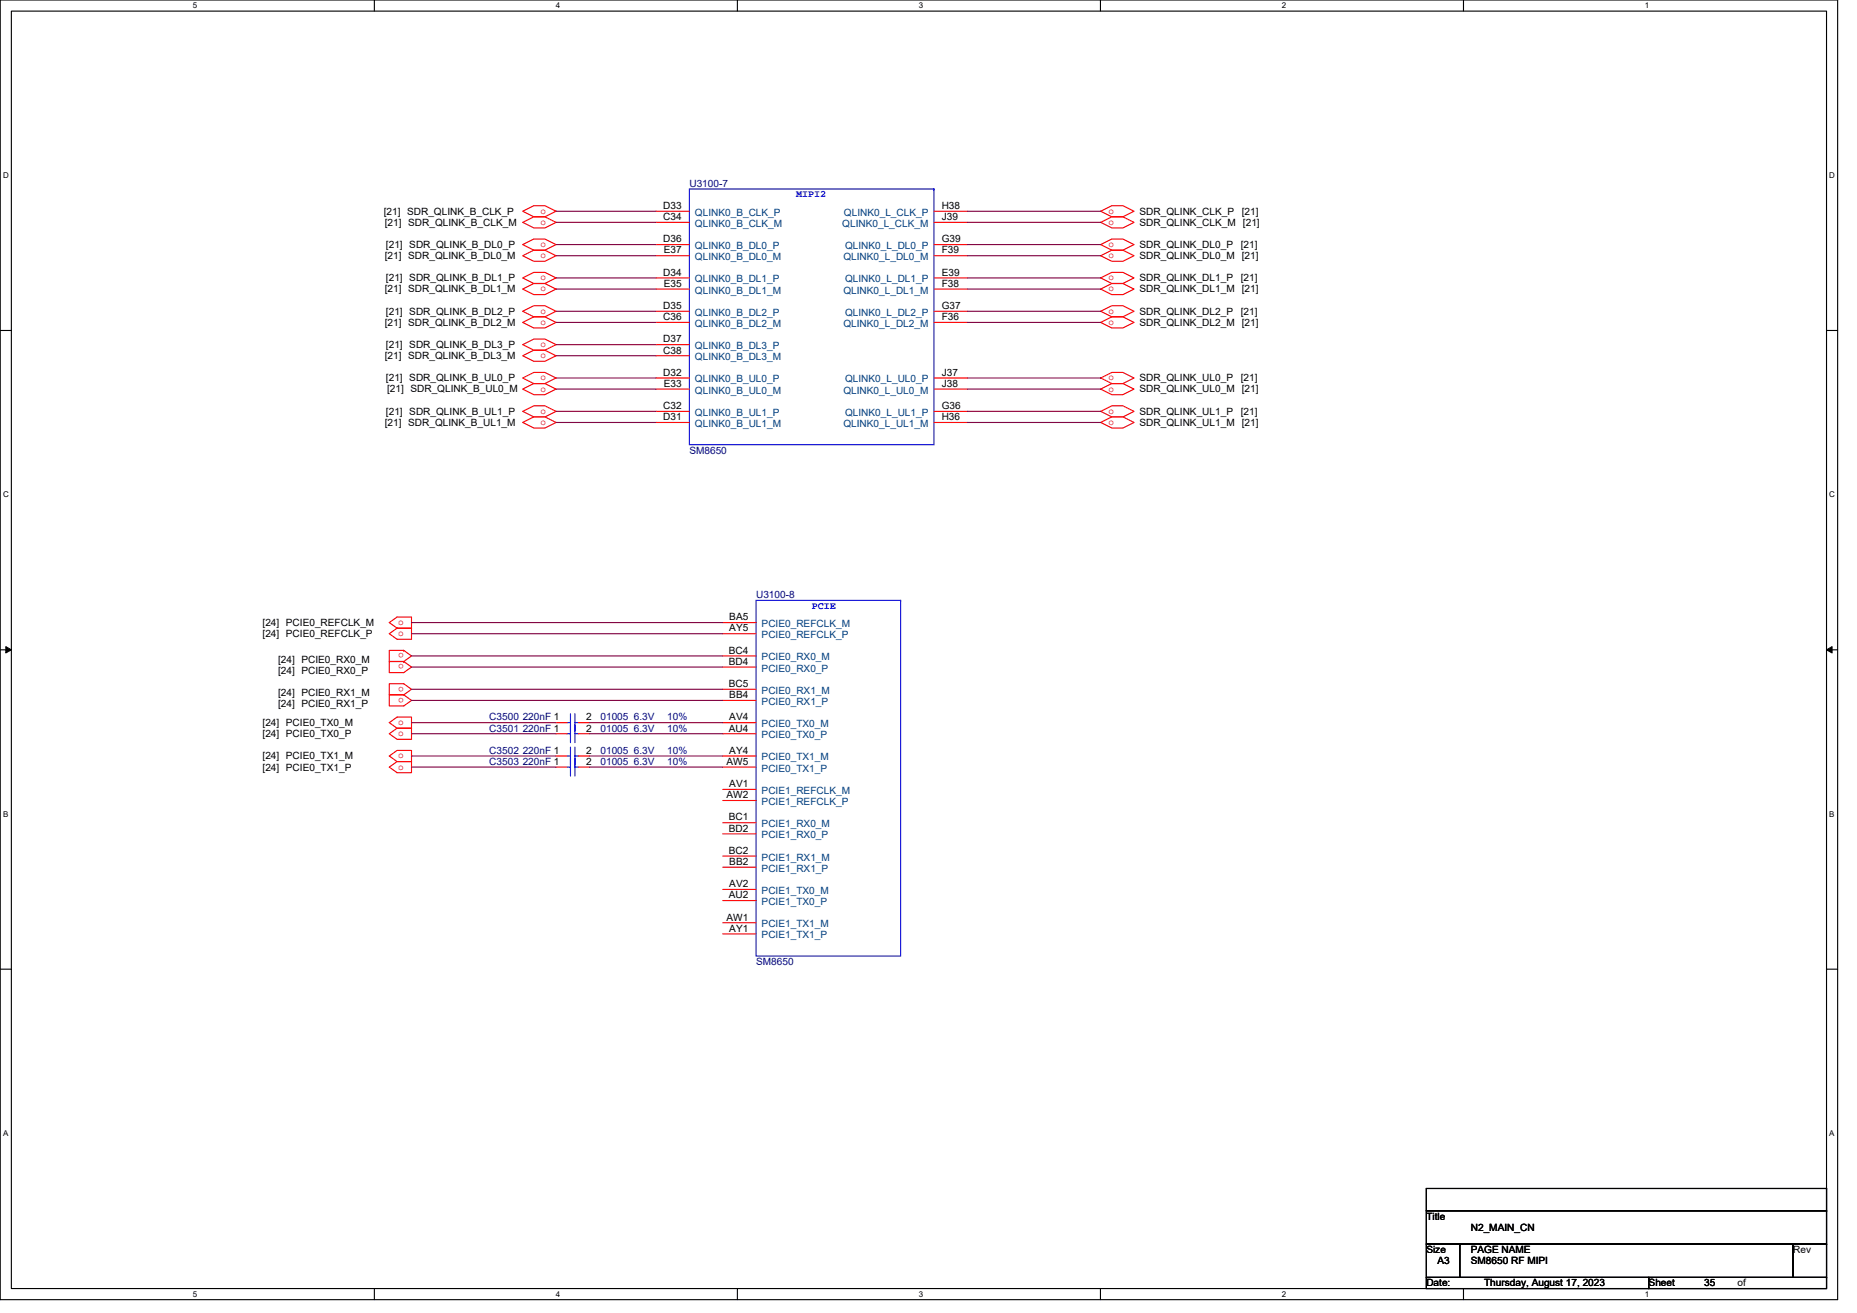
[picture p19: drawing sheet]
<svg xmlns="http://www.w3.org/2000/svg" width="297mm" height="210mm" viewBox="0 0 297 210" stroke-linecap="round" stroke-linejoin="round" font-family="sans-serif">
<defs><g id="words">
<g font-size="1.6" fill="#000080">
<text x="110.3" y="29.9">U3100-7</text>
<text x="110.3" y="72.5">SM8650</text>
<text x="120.9" y="95.7">U3100-8</text>
<text x="78.3" y="115.2">C3500 220nF 1</text>
<text x="78.3" y="117">C3501 220nF 1</text>
<text x="96" y="115.2">01005 6.3V</text>
<text x="96" y="117">01005 6.3V</text>
<text x="106.7" y="115.2">10%</text>
<text x="106.7" y="117">10%</text>
<text x="78.3" y="120.6">C3502 220nF 1</text>
<text x="78.3" y="122.3">C3503 220nF 1</text>
<text x="96" y="120.6">01005 6.3V</text>
<text x="96" y="122.3">01005 6.3V</text>
<text x="106.7" y="120.6">10%</text>
<text x="106.7" y="122.3">10%</text>
<text x="120.9" y="154.3">SM8650</text>
</g>
<g font-size="1.6">
<text x="61.4" y="34.3">[21] SDR_QLINK_B_CLK_P</text>
<text x="106.1" y="35.2">C34</text>
<text x="106.1" y="33.4">D33</text>
<text x="150.6" y="33.4">H38</text>
<text x="150.6" y="35.2">J39</text>
<text x="182.3" y="34.3">SDR_QLINK_CLK_P</text>
<text x="198.6" y="34.3">[21]</text>
<text x="61.6" y="41.4">[21] SDR_QLINK_B_DL0_M</text>
<text x="61.6" y="36.1">[21] SDR_QLINK_B_CLK_M</text>
<text x="61.7" y="39.7">[21] SDR_QLINK_B_DL0_P</text>
<text x="106.1" y="38.8">D36</text>
<text x="106.2" y="40.5">E37</text>
<text x="150.6" y="40.5">F39</text>
<text x="150.6" y="38.8">G39</text>
<text x="182.3" y="36.1">SDR_QLINK_CLK_M</text>
<text x="182.3" y="41.4">SDR_QLINK_DL0_M</text>
<text x="182.3" y="39.7">SDR_QLINK_DL0_P</text>
<text x="198.5" y="39.7">[21]</text>
<text x="198.6" y="41.4">[21]</text>
<text x="198.8" y="36.1">[21]</text>
<text x="61.6" y="46.8">[21] SDR_QLINK_B_DL1_M</text>
<text x="61.7" y="45">[21] SDR_QLINK_B_DL1_P</text>
<text x="106.1" y="44.1">D34</text>
<text x="106.2" y="45.9">E35</text>
<text x="150.6" y="45.9">F38</text>
<text x="150.6" y="44.1">E39</text>
<text x="182.3" y="46.8">SDR_QLINK_DL1_M</text>
<text x="182.3" y="45">SDR_QLINK_DL1_P</text>
<text x="198.5" y="45">[21]</text>
<text x="198.6" y="46.8">[21]</text>
<text x="61.6" y="52.1">[21] SDR_QLINK_B_DL2_M</text>
<text x="61.7" y="50.3">[21] SDR_QLINK_B_DL2_P</text>
<text x="106.1" y="51.2">C36</text>
<text x="106.1" y="49.4">D35</text>
<text x="150.6" y="51.2">F36</text>
<text x="150.6" y="49.4">G37</text>
<text x="182.3" y="52.1">SDR_QLINK_DL2_M</text>
<text x="182.3" y="50.3">SDR_QLINK_DL2_P</text>
<text x="198.5" y="50.3">[21]</text>
<text x="198.6" y="52.1">[21]</text>
<text x="61.6" y="57.4">[21] SDR_QLINK_B_DL3_M</text>
<text x="61.7" y="55.7">[21] SDR_QLINK_B_DL3_P</text>
<text x="106.1" y="56.5">C38</text>
<text x="106.1" y="54.8">D37</text>
<text x="61.7" y="61">[21] SDR_QLINK_B_UL0_P</text>
<text x="61.9" y="62.8">[21] SDR_QLINK_B_UL0_M</text>
<text x="106.1" y="60.1">D32</text>
<text x="106.1" y="65.4">C32</text>
<text x="106.2" y="61.9">E33</text>
<text x="150.6" y="61.9">J38</text>
<text x="150.6" y="60.1">J37</text>
<text x="150.6" y="65.4">G36</text>
<text x="182.3" y="62.8">SDR_QLINK_UL0_M</text>
<text x="182.3" y="61">SDR_QLINK_UL0_P</text>
<text x="198.5" y="61">[21]</text>
<text x="198.6" y="62.8">[21]</text>
<text x="61.6" y="68.1">[21] SDR_QLINK_B_UL1_M</text>
<text x="61.7" y="66.3">[21] SDR_QLINK_B_UL1_P</text>
<text x="106.1" y="67.2">D31</text>
<text x="150.6" y="67.2">H36</text>
<text x="182.3" y="68.1">SDR_QLINK_UL1_M</text>
<text x="182.3" y="66.3">SDR_QLINK_UL1_P</text>
<text x="198.5" y="66.3">[21]</text>
<text x="198.6" y="68.1">[21]</text>
<text x="42" y="100.1">[24] PCIE0_REFCLK_M</text>
<text x="42" y="101.9">[24] PCIE0_REFCLK_P</text>
<text x="116.7" y="99.2">BA5</text>
<text x="116.7" y="101">AY5</text>
<text x="44.5" y="106">[24] PCIE0_RX0_M</text>
<text x="44.5" y="107.8">[24] PCIE0_RX0_P</text>
<text x="116.6" y="104.5">BC4</text>
<text x="116.6" y="106.3">BD4</text>
<text x="44.5" y="111.3">[24] PCIE0_RX1_M</text>
<text x="44.5" y="113.1">[24] PCIE0_RX1_P</text>
<text x="116.6" y="109.9">BC5</text>
<text x="116.7" y="111.7">BB4</text>
<text x="42" y="116.1">[24] PCIE0_TX0_M</text>
<text x="42" y="117.9">[24] PCIE0_TX0_P</text>
<text x="93.7" y="115.2">2</text>
<text x="93.7" y="117">2</text>
<text x="116.6" y="117">AU4</text>
<text x="116.7" y="115.2">AV4</text>
<text x="42" y="121.4">[24] PCIE0_TX1_M</text>
<text x="42" y="123.2">[24] PCIE0_TX1_P</text>
<text x="93.7" y="120.5">2</text>
<text x="93.7" y="122.3">2</text>
<text x="116.2" y="122.3">AW5</text>
<text x="116.7" y="120.5">AY4</text>
<text x="116.7" y="125.9">AV1</text>
<text x="116.2" y="127.7">AW2</text>
<text x="116.6" y="131.2">BC1</text>
<text x="116.6" y="133">BD2</text>
<text x="116.6" y="136.5">BC2</text>
<text x="116.6" y="143.7">AU2</text>
<text x="116.7" y="138.3">BB2</text>
<text x="116.7" y="141.9">AV2</text>
<text x="116.2" y="147.2">AW1</text>
<text x="116.7" y="149">AY1</text>
<text x="228.2" y="195.1">Title</text>
<text x="235.3" y="196.8">N2_MAIN_CN</text>
<text x="228.2" y="200.4">Size</text>
<text x="229.9" y="202.2">A3</text>
<text x="235.3" y="200.4">PAGE NAME</text>
<text x="235.3" y="202.2">SM8650 RF MIPI</text>
<text x="286.8" y="200.4">Rev</text>
<text x="228.2" y="205.7">Date:</text>
<text x="237.4" y="205.7">Thursday, August 17, 2023</text>
<text x="263.7" y="205.7">Sheet</text>
<text x="272.6" y="205.7">35</text>
<text x="277.9" y="205.7">of</text>
</g>
<g font-size="1.6" fill="#f00">
<text x="86.4" y="34.2">o</text>
<text x="86.4" y="35.9">o</text>
<text x="177.3" y="35.9">o</text>
<text x="177.3" y="34.2">o</text>
<text x="86.4" y="41.3">o</text>
<text x="86.4" y="39.5">o</text>
<text x="177.3" y="41.3">o</text>
<text x="177.3" y="39.5">o</text>
<text x="86.4" y="46.6">o</text>
<text x="86.4" y="44.8">o</text>
<text x="177.3" y="46.6">o</text>
<text x="177.3" y="44.8">o</text>
<text x="86.4" y="51.9">o</text>
<text x="86.4" y="50.2">o</text>
<text x="177.3" y="51.9">o</text>
<text x="177.3" y="50.2">o</text>
<text x="86.4" y="57.3">o</text>
<text x="86.4" y="55.5">o</text>
<text x="86.4" y="60.8">o</text>
<text x="86.4" y="62.6">o</text>
<text x="177.3" y="62.6">o</text>
<text x="177.3" y="60.8">o</text>
<text x="86.4" y="68">o</text>
<text x="86.4" y="66.2">o</text>
<text x="177.3" y="68">o</text>
<text x="177.3" y="66.2">o</text>
<text x="63.7" y="100">o</text>
<text x="63.7" y="101.7">o</text>
<text x="64.6" y="104.5" transform="rotate(180 64.6 104.5)">o</text>
<text x="64.6" y="106.2" transform="rotate(180 64.6 106.2)">o</text>
<text x="64.6" y="109.8" transform="rotate(180 64.6 109.8)">o</text>
<text x="64.6" y="111.6" transform="rotate(180 64.6 111.6)">o</text>
<text x="63.7" y="116">o</text>
<text x="63.7" y="117.7">o</text>
<text x="63.7" y="121.3">o</text>
<text x="63.7" y="123.1">o</text>
</g>
<g font-size="1.6" fill="#004080">
<text x="111.2" y="34.5">QLINK0_B_CLK_P</text>
<text x="135" y="34.5">QLINK0_L_CLK_P</text>
<text x="111.2" y="36.3">QLINK0_B_CLK_M</text>
<text x="111.2" y="41.6">QLINK0_B_DL0_M</text>
<text x="111.2" y="39.8">QLINK0_B_DL0_P</text>
<text x="134.7" y="36.3">QLINK0_L_CLK_M</text>
<text x="134.9" y="41.6">QLINK0_L_DL0_M</text>
<text x="135.2" y="39.8">QLINK0_L_DL0_P</text>
<text x="111.2" y="46.9">QLINK0_B_DL1_M</text>
<text x="111.2" y="45.2">QLINK0_B_DL1_P</text>
<text x="134.9" y="46.9">QLINK0_L_DL1_M</text>
<text x="135.2" y="45.2">QLINK0_L_DL1_P</text>
<text x="111.2" y="52.3">QLINK0_B_DL2_M</text>
<text x="111.2" y="50.5">QLINK0_B_DL2_P</text>
<text x="134.9" y="52.3">QLINK0_L_DL2_M</text>
<text x="135.2" y="50.5">QLINK0_L_DL2_P</text>
<text x="111.2" y="57.6">QLINK0_B_DL3_M</text>
<text x="111.2" y="55.8">QLINK0_B_DL3_P</text>
<text x="111.2" y="62.9">QLINK0_B_UL0_M</text>
<text x="111.2" y="61.2">QLINK0_B_UL0_P</text>
<text x="134.9" y="62.9">QLINK0_L_UL0_M</text>
<text x="135.2" y="61.2">QLINK0_L_UL0_P</text>
<text x="111.2" y="68.3">QLINK0_B_UL1_M</text>
<text x="111.2" y="66.5">QLINK0_B_UL1_P</text>
<text x="134.9" y="68.3">QLINK0_L_UL1_M</text>
<text x="135.2" y="66.5">QLINK0_L_UL1_P</text>
<text x="121.8" y="100.3">PCIE0_REFCLK_M</text>
<text x="121.8" y="102.1">PCIE0_REFCLK_P</text>
<text x="121.8" y="105.6">PCIE0_RX0_M</text>
<text x="121.8" y="107.4">PCIE0_RX0_P</text>
<text x="121.8" y="111">PCIE0_RX1_M</text>
<text x="121.8" y="112.7">PCIE0_RX1_P</text>
<text x="121.8" y="116.3">PCIE0_TX0_M</text>
<text x="121.8" y="118.1">PCIE0_TX0_P</text>
<text x="121.8" y="121.6">PCIE0_TX1_M</text>
<text x="121.8" y="123.4">PCIE0_TX1_P</text>
<text x="121.8" y="127">PCIE1_REFCLK_M</text>
<text x="121.8" y="128.7">PCIE1_REFCLK_P</text>
<text x="121.8" y="132.3">PCIE1_RX0_M</text>
<text x="121.8" y="134.1">PCIE1_RX0_P</text>
<text x="121.8" y="137.6">PCIE1_RX1_M</text>
<text x="121.8" y="139.4">PCIE1_RX1_P</text>
<text x="121.8" y="143">PCIE1_TX0_M</text>
<text x="121.8" y="144.7">PCIE1_TX0_P</text>
<text x="121.8" y="148.3">PCIE1_TX1_M</text>
<text x="121.8" y="150.1">PCIE1_TX1_P</text>
</g>
<g font-size="1.6" fill="#00f">
<text x="127.3" y="31.6">MIPI2</text>
<text x="129.8" y="97.4">PCIE</text>
</g>
<g font-size="1.3">
<text x="30.8" y="1.3">5</text>
<text x="88.9" y="1.3">4</text>
<text x="147" y="1.3">3</text>
<text x="205.1" y="1.3">2</text>
<text x="263.1" y="1.3">1</text>
<text x=".5" y="28.5">D</text>
<text x="292.6" y="28.5">D</text>
<text x=".5" y="79.5">C</text>
<text x="292.6" y="79.5">C</text>
<text x=".5" y="130.6">B</text>
<text x="292.6" y="130.6">B</text>
<text x=".5" y="181.7">A</text>
<text x="292.6" y="181.7">A</text>
<text x="30.8" y="207.4">5</text>
<text x="88.9" y="207.4">4</text>
<text x="147" y="207.4">3</text>
<text x="205.1" y="207.4">2</text>
<text x="263.1" y="207.4">1</text>
</g>
</g></defs>
<path d="M0 0h293.9v207.8h-293.9zM1.8 1.8h290.4v204.3h-290.4z" fill="none" stroke="#000" stroke-width=".18"/>
<g fill="#fff">
<path d="M30.8 .2h.8v1.4h-.8z"/>
<path d="M30.8 206.2h.8v1.5h-.8z"/>
</g>
<path d="M59.9 0v1.8M59.9 206.1v1.7" fill="none" stroke="#000" stroke-width=".18"/>
<g fill="#fff">
<path d="M88.9 .2h.7v1.4h-.7z"/>
<path d="M88.9 206.2h.7v1.5h-.7z"/>
</g>
<path d="M118 0v1.8M118 206.1v1.7" fill="none" stroke="#000" stroke-width=".18"/>
<g fill="#fff">
<path d="M147 .2h.7v1.4h-.7z"/>
<path d="M147 206.2h.7v1.5h-.7z"/>
</g>
<path d="M176 0v1.8M176 206.1v1.7" fill="none" stroke="#000" stroke-width=".18"/>
<g fill="#fff">
<path d="M205.1 .2h.7v1.4h-.7z"/>
<path d="M205.1 206.2h.7v1.5h-.7z"/>
</g>
<path d="M234.1 0v1.8M234.1 206.1v1.7" fill="none" stroke="#000" stroke-width=".18"/>
<g fill="#fff">
<path d="M263.1 .2h.7v1.4h-.7z"/>
<path d="M263.1 206.2h.7v1.5h-.7z"/>
<path d="M.5 27.3h.9v1.4h-.9z"/>
<path d="M292.6 27.3h.9v1.4h-.9z"/>
<path d="M.5 78.4h.9v1.4h-.9z"/>
<path d="M292.6 78.4h.9v1.4h-.9z"/>
</g>
<path d="M0 52.9h1.8M292.2 52.9h1.7" fill="none" stroke="#000" stroke-width=".18"/>
<g fill="#fff">
<path d="M.5 129.5h.8v1.4h-.8z"/>
<path d="M292.6 129.5h.9v1.4h-.9z"/>
</g>
<path d="M0 103.9h1.8M292.2 103.9h1.7" fill="none" stroke="#000" stroke-width=".18"/>
<path d="M.9 103.4l.9 .5-.9 .5zM292.2 103.9l.9-.5v1z" fill="#000"/>
<path d="M.9 103.4l.9 .5-.9 .5zM292.2 103.9l.9-.5v1z" fill="none" stroke="#000" stroke-width=".16"/>
<g fill="#fff">
<path d="M.5 180.5h.8v1.5h-.8z"/>
<path d="M292.6 180.5h.9v1.5h-.9z"/>
</g>
<g fill="none" stroke="#000" stroke-width=".18">
<path d="M0 155h1.8M292.2 155h1.7M228.2 190.1h64v3.5h-64zM228.2 193.6h64v5.4h-64zM228.2 199h5.3v5.3h-5.3zM233.5 199h.1M233.5 199h53.3v5.3h-53.3zM286.8 199h.1M286.8 199h5.4v5.3h-5.4zM292.2 190.1h.1M292.2 193.6h.1M292.2 199h.1"/>
<path d="M228.2 204.3h35.5v1.8h-35.5zM263.7 204.3h.1M263.7 204.3h28.5v1.8h-28.5zM292.2 204.3h.1"/>
</g>
<g fill="none" stroke="#f00" stroke-width=".18">
<path d="M83.6 39.1l1.8-.9h1.8l1.7 .9-1.7 .9h-1.8zM83.6 33.8l1.8-.9h1.8l1.7 .9-1.7 .9h-1.8zM83.6 35.6l1.8-.9h1.8l1.7 .9-1.7 .8h-1.8zM104.9 35.6h5.4M104.9 33.8h5.4M104.9 39.1h5.4M149.4 35.6h5.3M149.4 33.8h5.3M149.4 39.1h5.3M176.1 35.6l1.7-.9h1.8l1.8 .9-1.8 .8h-1.8zM176.1 33.8l1.7-.9h1.8l1.8 .9-1.8 .9h-1.8zM176.1 39.1l1.7-.9h1.8l1.8 .9-1.8 .9h-1.8z"/>
<path d="M83.6 40.9l1.8-.9h1.8l1.7 .9-1.7 .9h-1.8zM83.6 46.2l1.8-.9h1.8l1.7 .9-1.7 .9h-1.8zM83.6 44.4l1.8-.8h1.8l1.7 .8-1.7 .9h-1.8zM83.6 51.6l1.8-.9h1.8l1.7 .9-1.7 .9h-1.8zM83.6 49.8l1.8-.9h1.8l1.7 .9-1.7 .9h-1.8zM83.6 56.9l1.8-.9h1.8l1.7 .9-1.7 .9h-1.8zM83.6 55.1l1.8-.9h1.8l1.7 .9-1.7 .9h-1.8zM104.9 40.9h5.4M104.9 46.2h5.4M104.9 44.4h5.4M104.9 51.6h5.4M104.9 49.8h5.4"/>
<path d="M104.9 56.9h5.4M104.9 55.1h5.4M149.4 40.9h5.3M149.4 46.2h5.3M149.4 44.4h5.3M149.4 51.6h5.3M149.4 49.8h5.3M176.1 40.9l1.7-.9h1.8l1.8 .9-1.8 .9h-1.8zM176.1 46.2l1.7-.9h1.8l1.8 .9-1.8 .9h-1.8zM176.1 44.4l1.7-.8h1.8l1.8 .8-1.8 .9h-1.8zM176.1 51.6l1.7-.9h1.8l1.8 .9-1.8 .9h-1.8zM176.1 49.8l1.7-.9h1.8l1.8 .9-1.8 .9h-1.8z"/>
<path d="M83.6 60.5l1.8-.9h1.8l1.7 .9-1.7 .8h-1.8zM83.6 62.2l1.8-.9h1.8l1.7 .9-1.7 .9h-1.8zM83.6 67.6l1.8-.9h1.8l1.7 .9-1.7 .9h-1.8zM83.6 65.8l1.8-.9h1.8l1.7 .9-1.7 .9h-1.8zM104.9 62.2h5.4M104.9 60.5h5.4M104.9 67.6h5.4M104.9 65.8h5.4M149.4 62.2h5.3M149.4 60.5h5.3M149.4 67.6h5.3M149.4 65.8h5.3"/>
<path d="M176.1 62.2l1.7-.9h1.8l1.8 .9-1.8 .9h-1.8zM176.1 60.5l1.7-.9h1.8l1.8 .9-1.8 .8h-1.8zM176.1 67.6l1.7-.9h1.8l1.8 .9-1.8 .9h-1.8zM176.1 65.8l1.7-.9h1.8l1.8 .9-1.8 .9h-1.8zM62.3 99.6l1.2-.9h2.3v1.8h-2.3zM115.6 99.6h5.3M62.3 115.6l1.2-.9h2.3v1.8h-2.3zM62.3 117.3l1.2-.8h2.3v1.7h-2.3zM62.3 101.3l1.2-.8h2.3v1.7h-2.3zM62.3 105.8h2.3l1.2 .9-1.2 .9h-2.3zM62.3 109.3h2.3l1.2 .9-1.2 .9h-2.3zM62.3 111.1h2.3l1.2 .9-1.2 .9h-2.3z"/>
<path d="M64.6 104l1.2 .9-1.2 .9M64.6 105.8h.1M64.6 104h.1M64.6 104h-2.3v1.8h2.3M88.9 115.6h1.8M88.9 117.3h1.8M92.5 115.6h1.8M92.5 117.3h1.8M115.6 101.3h5.3M115.6 104.9h5.3M115.6 106.7h5.3M115.6 110.2h5.3"/>
<path d="M115.6 112h5.3M115.6 115.6h5.3M115.6 117.3h5.3M62.3 120.9l1.2-.9h2.3v1.8h-2.3zM62.3 122.7l1.2-.9h2.3v1.8h-2.3zM88.9 120.9h1.8M88.9 122.7h1.8M92.5 120.9h1.8M92.5 122.7h1.8M115.6 120.9h5.3M115.6 122.7h5.3M115.6 126.2h5.3"/>
<path d="M115.6 128h5.3M115.6 131.6h5.3M115.6 133.3h5.3M115.6 136.9h5.3M115.6 138.7h5.3M115.6 142.2h5.3M115.6 144h5.3M115.6 147.6h5.3M115.6 149.4h5.3"/>
</g>
<g fill="none" stroke="#00f" stroke-width=".18">
<path d="M110.3 30.2h39.1v40.9h-39.1zM149.4 30.2h.1M120.9 96h23.2v56.9h-23.2zM144.1 96h.1M90.7 115.6h.6M90.7 117.3h.6M91.3 119.5v2.8M91.3 114.1v2.9M91.3 115.9v2.9M92 119.5v2.8M92 114.1v2.9M92 115.6h.5"/>
<path d="M92 115.9v2.9M92 117.3h.5M90.7 120.9h.6M90.7 122.7h.6M91.3 121.3v2.8M92 120.9h.5M92 121.3v2.8M92 122.7h.5"/>
</g>
<g fill="none" stroke="#800040" stroke-width=".18">
<path d="M88.9 39.1h16M88.9 33.8h16M88.9 35.6h16M154.7 35.6h21.4M154.7 33.8h21.4M154.7 39.1h21.4M88.9 40.9h16M88.9 44.4h16M88.9 46.2h16M88.9 49.8h16M88.9 51.6h16M88.9 55.1h16"/>
<path d="M88.9 56.9h16M154.7 40.9h21.4M154.7 46.2h21.4M154.7 44.4h21.4M154.7 49.8h21.4M154.7 51.6h21.4M88.9 60.5h16M88.9 62.2h16M88.9 65.8h16M88.9 67.6h16M154.7 62.2h21.4M154.7 60.5h21.4"/>
<path d="M154.7 65.8h21.4M154.7 67.6h21.4M65.8 99.6h49.8M65.8 115.6h23.1M65.8 117.3h23.1M65.8 101.3h49.8M65.8 104.9h49.8M65.8 106.7h49.8M65.8 110.2h49.8M65.8 112h49.8M94.3 115.6h21.3M94.3 117.3h21.3"/>
<path d="M65.8 120.9h23.1M65.8 122.7h23.1M94.3 122.7h21.3M94.3 120.9h21.3"/>
</g>
<use href="#words"/>
</svg>
